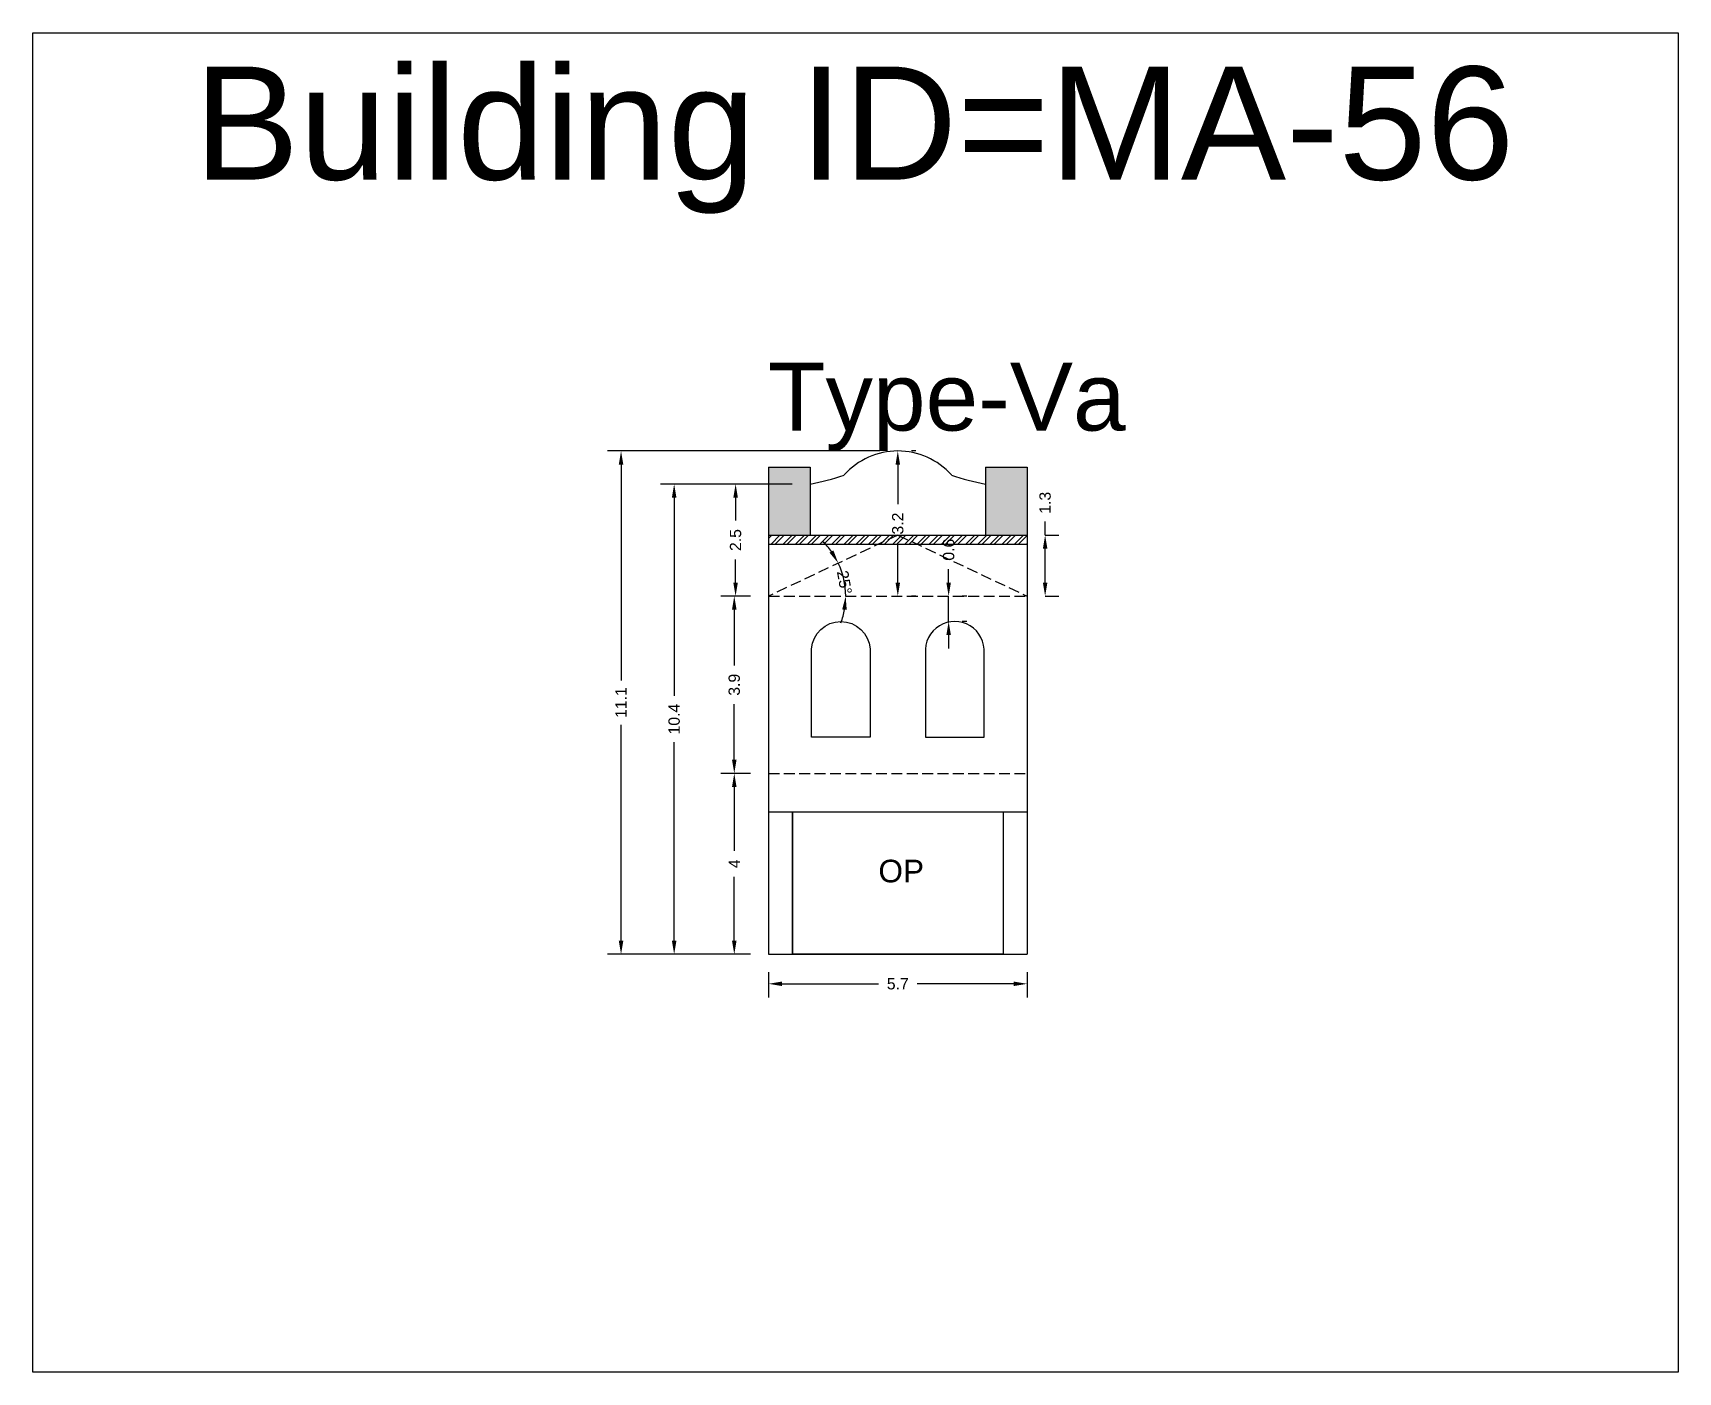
# Model space of a CAD drawing. Header units: metres. Extents: x 3416649 to 3417100, y -6712966 to -6712690.
# Drawn here: x 3416869.97 to 3416906.37, y -6712887.04 to -6712857.42 of the extents above; entities that cross this region are included whole.
import ezdxf

# ---------------------------------------------------------------- set-up
doc = ezdxf.new("R2010")
doc.units = ezdxf.units.M
doc.linetypes.add('ACAD_ISO02W100', pattern=[15, 12, -3])
doc.layers.add('Dotted', color=7, linetype='ACAD_ISO02W100', plot=False)
doc.styles.get("Standard").update_dxf_attribs({"font": 'arial.ttf'})
doc.dimstyles.new('ISO-25', dxfattribs={"dimtxt": 0.25, "dimasz": 0.3, "dimexe": 0.3, "dimexo": 0.4, "dimgap": 0.2, "dimtad": 0, "dimdec": 1, "dimdsep": 46, "dimtxsty": 'Standard', "dimcen": 2.5, "dimadec": 0, "dimazin": 0, "dimtfac": 1, "dimtdec": 1, "dimtmove": 0, "dimatfit": 3, "dimfxl": 1, "dimarcsym": 0})

# ---------------------------------------------------------------- blocks, each defined once
blk = doc.blocks.new('*D455')
at = {"color": 0, "lineweight": -2, "transparency": 16777216}
for p, q in [((3416890.228, -6712869.575), (3416890.228, -6712869.275)), ((3416890.228, -6712870.435), (3416890.228, -6712869.875)), ((3416890.628, -6712869.875), (3416890.528, -6712869.875)), ((3416890.228, -6712870.735), (3416890.228, -6712871.035)), ((3416890.628, -6712870.435), (3416890.528, -6712870.435))]:
    blk.add_line(p, q, dxfattribs=at)
at = {"color": 0, "transparency": 16777216}
for points in [[(3416890.178, -6712869.575), (3416890.278, -6712869.575), (3416890.228, -6712869.875)], [(3416890.178, -6712870.735), (3416890.278, -6712870.735), (3416890.228, -6712870.435)]]:
    blk.add_solid(points, dxfattribs=at)
at = {"layer": 'Defpoints', "color": 0, "transparency": 16777216}
for p in [(3416890.228, -6712869.875), (3416890.228, -6712869.875), (3416890.228, -6712870.435)]:
    blk.add_point(p, dxfattribs=at)
at = {"color": 0, "transparency": 16777216, "insert": (3416890.228, -6712868.848), "char_height": 0.25, "attachment_point": 5, "rotation": 90}
blk.add_mtext('0.6', dxfattribs=at)
blk = doc.blocks.new('*D456')
at = {"color": 0, "lineweight": -2, "transparency": 16777216}
for start, end in [(35.3535, 45.4384), (0, 25.2686), (339.8302, 349.9151)]:
    blk.add_arc((3416886.243, -6712869.875), 1.707, start, end, dxfattribs=at)
at = {"color": 0, "transparency": 16777216}
for points in [[(3416887.678, -6712868.863), (3416887.591, -6712868.913), (3416887.786, -6712869.147)], [(3416887.873, -6712870.17), (3416887.973, -6712870.179), (3416887.949, -6712869.875)]]:
    blk.add_solid(points, dxfattribs=at)
at = {"layer": 'Defpoints', "color": 0, "transparency": 16777216}
for p in [(3416889.103, -6712868.525), (3416887.876, -6712869.381), (3416886.243, -6712869.875), (3416886.243, -6712869.875), (3416891.963, -6712869.875)]:
    blk.add_point(p, dxfattribs=at)
at = {"color": 0, "transparency": 16777216, "insert": (3416887.922, -6712869.572), "char_height": 0.25, "attachment_point": 5, "rotation": 280.2369}
blk.add_mtext('25°', dxfattribs=at)
blk = doc.blocks.new('*D457')
at = {"color": 0, "lineweight": -2, "transparency": 16777216}
for p, q in [((3416886.243, -6712878.195), (3416886.243, -6712878.749)), ((3416891.963, -6712878.195), (3416891.963, -6712878.749)), ((3416886.543, -6712878.449), (3416888.675, -6712878.449)), ((3416891.663, -6712878.449), (3416889.53, -6712878.449))]:
    blk.add_line(p, q, dxfattribs=at)
at = {"color": 0, "transparency": 16777216}
for points in [[(3416886.543, -6712878.399), (3416886.543, -6712878.499), (3416886.243, -6712878.449)], [(3416891.663, -6712878.399), (3416891.663, -6712878.499), (3416891.963, -6712878.449)]]:
    blk.add_solid(points, dxfattribs=at)
at = {"layer": 'Defpoints', "color": 0, "transparency": 16777216}
for p in [(3416886.243, -6712877.795), (3416891.963, -6712877.795), (3416891.963, -6712878.449)]:
    blk.add_point(p, dxfattribs=at)
at = {"color": 0, "transparency": 16777216, "insert": (3416889.103, -6712878.449), "char_height": 0.25, "attachment_point": 5}
blk.add_mtext('5.7', dxfattribs=at)
blk = doc.blocks.new('*D458')
at = {"color": 0, "lineweight": -2, "transparency": 16777216}
for p, q in [((3416885.843, -6712873.795), (3416885.185, -6712873.795)), ((3416885.485, -6712874.095), (3416885.485, -6712875.509)), ((3416885.485, -6712877.495), (3416885.485, -6712876.082)), ((3416885.843, -6712877.795), (3416885.185, -6712877.795))]:
    blk.add_line(p, q, dxfattribs=at)
at = {"color": 0, "transparency": 16777216}
for points in [[(3416885.435, -6712874.095), (3416885.535, -6712874.095), (3416885.485, -6712873.795)], [(3416885.435, -6712877.495), (3416885.535, -6712877.495), (3416885.485, -6712877.795)]]:
    blk.add_solid(points, dxfattribs=at)
at = {"layer": 'Defpoints', "color": 0, "transparency": 16777216}
for p in [(3416885.485, -6712873.795), (3416886.243, -6712873.795), (3416886.243, -6712877.795)]:
    blk.add_point(p, dxfattribs=at)
at = {"color": 0, "transparency": 16777216, "insert": (3416885.485, -6712875.795), "char_height": 0.25, "attachment_point": 5, "rotation": 90}
blk.add_mtext('4', dxfattribs=at)
blk = doc.blocks.new('*D459')
at = {"color": 0, "lineweight": -2, "transparency": 16777216}
for p, q in [((3416885.843, -6712869.875), (3416885.185, -6712869.875)), ((3416885.485, -6712870.175), (3416885.485, -6712871.408)), ((3416885.485, -6712873.495), (3416885.485, -6712872.263)), ((3416885.843, -6712873.795), (3416885.185, -6712873.795))]:
    blk.add_line(p, q, dxfattribs=at)
at = {"color": 0, "transparency": 16777216}
for points in [[(3416885.435, -6712870.175), (3416885.535, -6712870.175), (3416885.485, -6712869.875)], [(3416885.435, -6712873.495), (3416885.535, -6712873.495), (3416885.485, -6712873.795)]]:
    blk.add_solid(points, dxfattribs=at)
at = {"layer": 'Defpoints', "color": 0, "transparency": 16777216}
for p in [(3416885.485, -6712869.875), (3416886.243, -6712869.875), (3416886.243, -6712873.795)]:
    blk.add_point(p, dxfattribs=at)
at = {"color": 0, "transparency": 16777216, "insert": (3416885.485, -6712871.835), "char_height": 0.25, "attachment_point": 5, "rotation": 90}
blk.add_mtext('3.9', dxfattribs=at)
blk = doc.blocks.new('*D460')
at = {"color": 0, "lineweight": -2, "transparency": 16777216}
for p, q in [((3416886.763, -6712867.395), (3416885.214, -6712867.395)), ((3416885.514, -6712867.695), (3416885.514, -6712868.205)), ((3416885.514, -6712869.575), (3416885.514, -6712869.066)), ((3416885.843, -6712869.875), (3416885.214, -6712869.875))]:
    blk.add_line(p, q, dxfattribs=at)
at = {"color": 0, "transparency": 16777216}
for points in [[(3416885.464, -6712867.695), (3416885.564, -6712867.695), (3416885.514, -6712867.395)], [(3416885.464, -6712869.575), (3416885.564, -6712869.575), (3416885.514, -6712869.875)]]:
    blk.add_solid(points, dxfattribs=at)
at = {"layer": 'Defpoints', "color": 0, "transparency": 16777216}
for p in [(3416885.514, -6712867.395), (3416887.163, -6712867.395), (3416886.243, -6712869.875)]:
    blk.add_point(p, dxfattribs=at)
at = {"color": 0, "transparency": 16777216, "insert": (3416885.514, -6712868.635), "char_height": 0.25, "attachment_point": 5, "rotation": 90}
blk.add_mtext('2.5', dxfattribs=at)
blk = doc.blocks.new('*D461')
at = {"color": 0, "lineweight": -2, "transparency": 16777216}
for p, q in [((3416889.503, -6712866.665), (3416889.403, -6712866.665)), ((3416889.103, -6712866.965), (3416889.103, -6712867.844)), ((3416889.103, -6712869.575), (3416889.103, -6712868.697)), ((3416889.503, -6712869.875), (3416889.403, -6712869.875))]:
    blk.add_line(p, q, dxfattribs=at)
at = {"color": 0, "transparency": 16777216}
for points in [[(3416889.053, -6712866.965), (3416889.153, -6712866.965), (3416889.103, -6712866.665)], [(3416889.053, -6712869.575), (3416889.153, -6712869.575), (3416889.103, -6712869.875)]]:
    blk.add_solid(points, dxfattribs=at)
at = {"layer": 'Defpoints', "color": 0, "transparency": 16777216}
for p in [(3416889.103, -6712866.665), (3416889.103, -6712869.875), (3416889.103, -6712869.875)]:
    blk.add_point(p, dxfattribs=at)
at = {"color": 0, "transparency": 16777216, "insert": (3416889.103, -6712868.27), "char_height": 0.25, "attachment_point": 5, "rotation": 90}
blk.add_mtext('3.2', dxfattribs=at)
blk = doc.blocks.new('*D462')
at = {"color": 0, "lineweight": -2, "transparency": 16777216}
for p, q in [((3416886.763, -6712867.395), (3416883.855, -6712867.395)), ((3416884.155, -6712867.695), (3416884.155, -6712872.083)), ((3416884.155, -6712877.495), (3416884.155, -6712873.108)), ((3416885.843, -6712877.795), (3416883.855, -6712877.795))]:
    blk.add_line(p, q, dxfattribs=at)
at = {"color": 0, "transparency": 16777216}
for points in [[(3416884.105, -6712867.695), (3416884.205, -6712867.695), (3416884.155, -6712867.395)], [(3416884.105, -6712877.495), (3416884.205, -6712877.495), (3416884.155, -6712877.795)]]:
    blk.add_solid(points, dxfattribs=at)
at = {"layer": 'Defpoints', "color": 0, "transparency": 16777216}
for p in [(3416884.155, -6712867.395), (3416887.163, -6712867.395), (3416886.243, -6712877.795)]:
    blk.add_point(p, dxfattribs=at)
at = {"color": 0, "transparency": 16777216, "insert": (3416884.155, -6712872.595), "char_height": 0.25, "attachment_point": 5, "rotation": 90}
blk.add_mtext('10.4', dxfattribs=at)
blk = doc.blocks.new('*D463')
at = {"color": 0, "lineweight": -2, "transparency": 16777216}
for p, q in [((3416888.703, -6712866.665), (3416882.68, -6712866.665)), ((3416882.98, -6712866.965), (3416882.98, -6712871.742)), ((3416882.98, -6712877.495), (3416882.98, -6712872.719)), ((3416885.843, -6712877.795), (3416882.68, -6712877.795))]:
    blk.add_line(p, q, dxfattribs=at)
at = {"color": 0, "transparency": 16777216}
for points in [[(3416882.93, -6712866.965), (3416883.03, -6712866.965), (3416882.98, -6712866.665)], [(3416882.93, -6712877.495), (3416883.03, -6712877.495), (3416882.98, -6712877.795)]]:
    blk.add_solid(points, dxfattribs=at)
at = {"layer": 'Defpoints', "color": 0, "transparency": 16777216}
for p in [(3416882.98, -6712866.665), (3416889.103, -6712866.665), (3416886.243, -6712877.795)]:
    blk.add_point(p, dxfattribs=at)
at = {"color": 0, "transparency": 16777216, "insert": (3416882.98, -6712872.23), "char_height": 0.25, "attachment_point": 5, "rotation": 90}
blk.add_mtext('11.1', dxfattribs=at)
blk = doc.blocks.new('*D464')
at = {"color": 0, "lineweight": -2, "transparency": 16777216}
for p, q in [((3416892.363, -6712868.525), (3416892.363, -6712868.225)), ((3416892.363, -6712868.525), (3416892.663, -6712868.525)), ((3416892.363, -6712869.575), (3416892.363, -6712868.825)), ((3416892.363, -6712869.875), (3416892.663, -6712869.875))]:
    blk.add_line(p, q, dxfattribs=at)
at = {"color": 0, "transparency": 16777216}
for points in [[(3416892.313, -6712868.825), (3416892.413, -6712868.825), (3416892.363, -6712868.525)], [(3416892.313, -6712869.575), (3416892.413, -6712869.575), (3416892.363, -6712869.875)]]:
    blk.add_solid(points, dxfattribs=at)
at = {"layer": 'Defpoints', "color": 0, "transparency": 16777216}
for p in [(3416891.963, -6712868.525), (3416892.363, -6712868.525), (3416891.963, -6712869.875)]:
    blk.add_point(p, dxfattribs=at)
at = {"color": 0, "transparency": 16777216, "insert": (3416892.363, -6712867.81), "char_height": 0.25, "attachment_point": 5, "rotation": 90}
blk.add_mtext('1.3', dxfattribs=at)

msp = doc.modelspace()

# ---------------------------------------------------------------- hatches: boundary and pattern name
h = msp.add_hatch(color=256)
h.dxf.hatch_style = 1
h.paths.add_polyline_path([(3416887.163, -6712867.025), (3416886.243, -6712867.025), (3416886.243, -6712868.525), (3416887.163, -6712868.525)])
h.paths.add_polyline_path([(3416891.963, -6712867.025), (3416891.043, -6712867.025), (3416891.043, -6712868.525), (3416891.963, -6712868.525)])
h = msp.add_hatch()
h.set_pattern_fill('ANSI32', color=256, scale=0.02)
h.set_pattern_definition([(45, (-13.48642, 0), (-0.134703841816, 0.134703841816), []), (45, (-13.39661, 0), (-0.134703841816, 0.134703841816), [])])
h.paths.add_polyline_path([(3416891.963, -6712868.525), (3416886.243, -6712868.525), (3416886.243, -6712868.725), (3416891.963, -6712868.725)])

# ---------------------------------------------------------------- linework, layer by layer
for points in [[(3416869.967, -6712857.418), (3416906.367, -6712857.418), (3416906.367, -6712887.037), (3416869.967, -6712887.037)], [(3416886.773, -6712874.645), (3416891.433, -6712874.645), (3416891.433, -6712877.795), (3416886.773, -6712877.795)]]:
    msp.add_lwpolyline(points, close=True)
for points in [[(3416886.243, -6712867.025), (3416887.163, -6712867.025)], [(3416886.243, -6712867.025), (3416886.243, -6712877.795)], [(3416887.163, -6712867.025), (3416887.163, -6712868.525)], [(3416891.043, -6712867.025), (3416891.043, -6712868.525)], [(3416891.043, -6712867.025), (3416891.963, -6712867.025)], [(3416891.963, -6712867.025), (3416891.963, -6712877.795)], [(3416886.243, -6712868.525), (3416891.963, -6712868.525)], [(3416886.243, -6712868.725), (3416891.963, -6712868.725)], [(3416889.713, -6712871.039), (3416889.713, -6712872.995), (3416891.013, -6712872.995), (3416891.013, -6712871.039)], [(3416886.243, -6712874.645), (3416891.963, -6712874.645)], [(3416886.773, -6712874.645), (3416886.773, -6712877.795)], [(3416891.433, -6712874.645), (3416891.433, -6712877.795)], [(3416886.243, -6712877.795), (3416891.963, -6712877.795)]]:
    msp.add_lwpolyline(points)
msp.add_lwpolyline([(3416888.493, -6712871.039), (3416888.493, -6712872.995), (3416887.193, -6712872.995), (3416887.193, -6712871.039, -0.928571)], format="xyb", close=True)
for centre, radius, start, end in [((3416889.103, -6712868.26), 1.595, 41.8885, 138.1115), ((3416886.221, -6712862.336), 5.147, 280.5408, 289.2193), ((3416891.984, -6712862.336), 5.147, 250.7807, 259.4592), ((3416890.363, -6712871.087), 0.652, 355.7578, 184.2422)]:
    msp.add_arc(centre, radius, start, end)
at = {"layer": 'Dotted', "ltscale": 0.02}
for points in [[(3416889.103, -6712868.525), (3416886.243, -6712869.875)], [(3416889.103, -6712868.525), (3416891.963, -6712869.875)], [(3416886.243, -6712869.875), (3416891.963, -6712869.875)], [(3416886.243, -6712873.795), (3416891.963, -6712873.795)]]:
    msp.add_lwpolyline(points, dxfattribs=at)

# ---------------------------------------------------------------- texts
at = {"attachment_point": 1}
for s, width, heights, insert, char_height in [('Building ID=MA-56', 67.86454, [0.517], (3416873.53, -6712858.163), 2.5), ('Type-Va ', 9.99112, [0.517], (3416886.225, -6712864.713), 1.5), ('OP', 1.17554, [0], (3416888.674, -6712875.705), 0.5)]:
    msp.add_mtext_dynamic_manual_height_columns(s, width=width, gutter_width=12.5, heights=heights, dxfattribs=dict(at, insert=insert, char_height=char_height))

# ---------------------------------------------------------------- dimensions: what is measured, and where the dimension line sits
for base, p1, p2, picture, middle in [((3416882.98, -6712866.665), (3416886.243, -6712877.795), (3416889.103, -6712866.665), '*D463', (3416882.98, -6712872.23)), ((3416889.103, -6712869.875), (3416889.103, -6712866.665), (3416889.103, -6712869.875), '*D461', (3416889.103, -6712868.27)), ((3416884.155, -6712867.395), (3416886.243, -6712877.795), (3416887.163, -6712867.395), '*D462', (3416884.155, -6712872.595)), ((3416885.514, -6712867.395), (3416886.243, -6712869.875), (3416887.163, -6712867.395), '*D460', (3416885.514, -6712868.635)), ((3416892.362755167, -6712868.525421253), (3416891.962523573, -6712869.875421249), (3416891.962523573, -6712868.52542125), '*D464', (3416892.362755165, -6712867.809612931)), ((3416890.228, -6712869.875), (3416890.228, -6712870.435), (3416890.228, -6712869.875), '*D455', (3416890.228, -6712868.848)), ((3416885.485, -6712869.875), (3416886.243, -6712873.795), (3416886.243, -6712869.875), '*D459', (3416885.485, -6712871.835)), ((3416885.485, -6712873.795), (3416886.243, -6712877.795), (3416886.243, -6712873.795), '*D458', (3416885.485, -6712875.795))]:
    dim = msp.add_linear_dim(base=base, p1=p1, p2=p2, angle=90, dimstyle='ISO-25')
    dim.commit()
    dim.dimension.update_dxf_attribs({"geometry": picture, "text_midpoint": middle})
dim = msp.add_angular_dim_2l(base=(3416887.876, -6712869.381), line1=((3416886.243, -6712869.875), (3416891.963, -6712869.875)), line2=((3416889.103, -6712868.525), (3416886.243, -6712869.875)), dimstyle='ISO-25')
dim.commit()
dim.dimension.update_dxf_attribs({"geometry": '*D456', "text_midpoint": (3416887.922, -6712869.572), "dimtype": 162})
dim = msp.add_linear_dim(base=(3416891.963, -6712878.449), p1=(3416886.243, -6712877.795), p2=(3416891.963, -6712877.795), dimstyle='ISO-25')
dim.commit()
dim.dimension.update_dxf_attribs({"geometry": '*D457', "text_midpoint": (3416889.103, -6712878.449)})

doc.saveas('drawing.dxf')
